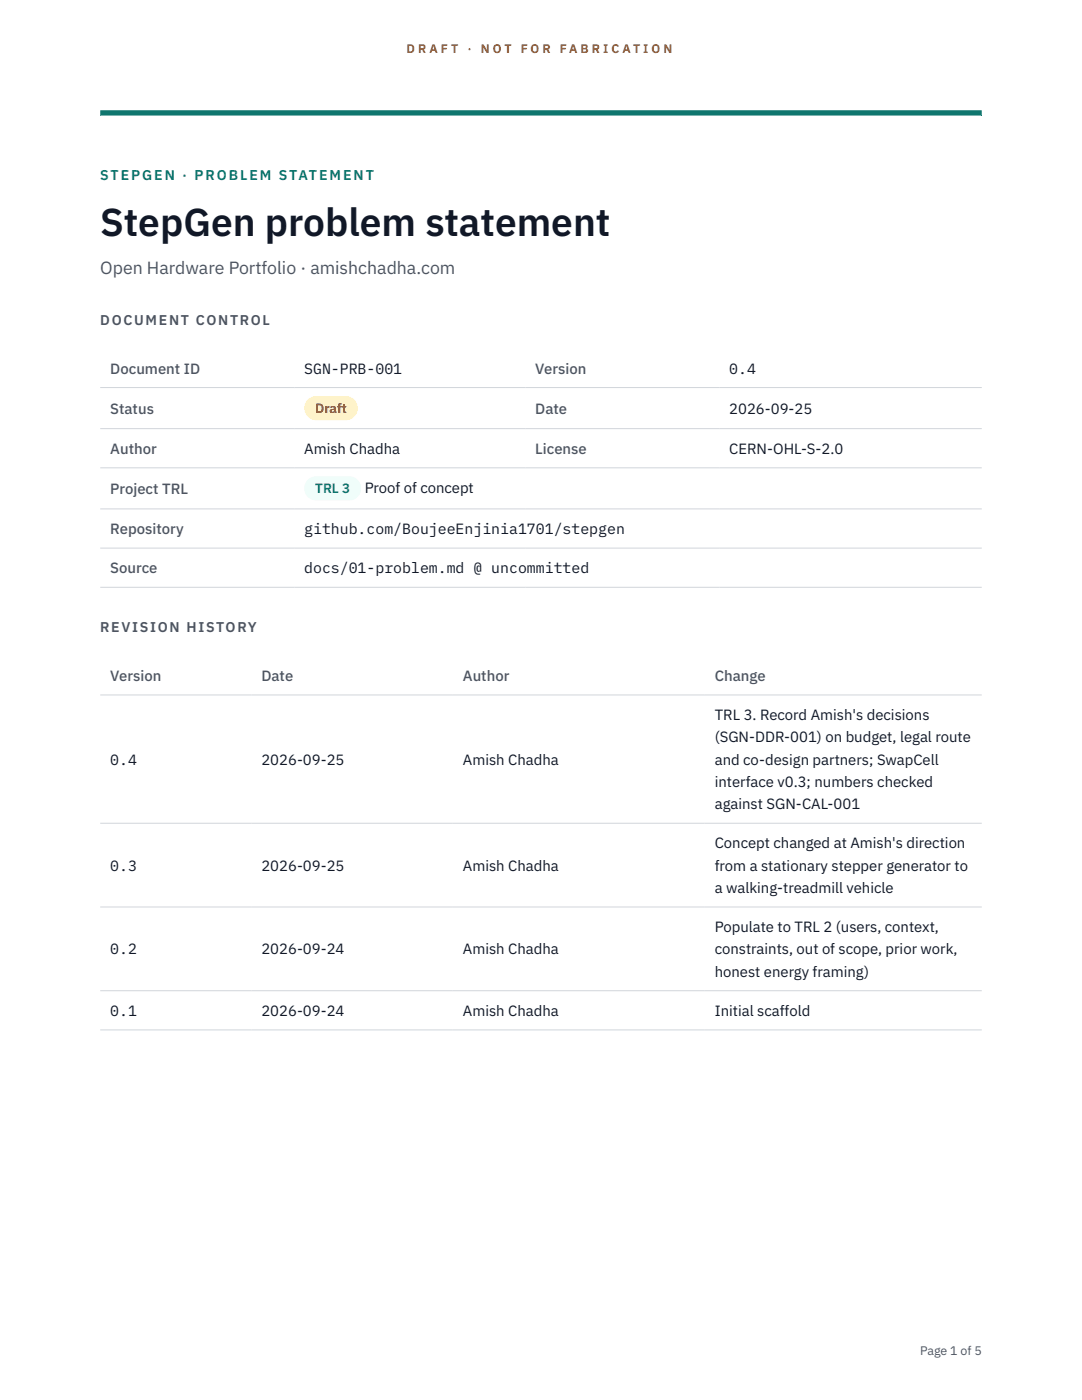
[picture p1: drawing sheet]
<svg xmlns="http://www.w3.org/2000/svg" width="216mm" height="279mm" viewBox="0 0 216 279" stroke-linecap="round" stroke-linejoin="round" font-family="sans-serif">
<defs><g id="words">
<text font-size="7.8" fill="#111827" x="20" y="47.1">StepGen problem statement</text>
<text font-size="3.5" fill="#4b5563" x="20" y="54.6">Open Hardware Portfolio · amishchadha.com</text>
<g font-size="3" fill="#4b5563">
<text x="22" y="74.5">Document ID</text>
<text x="106.8" y="74.5">Version</text>
<text x="22" y="82.6">Status</text>
<text x="106.8" y="82.6">Date</text>
<text x="22" y="90.6">Author</text>
<text x="106.8" y="90.6">License</text>
<text x="22" y="98.6">Project TRL</text>
<text x="22" y="106.6">Repository</text>
<text x="22" y="114.4">Source</text>
<text x="22" y="135.9">Version</text>
<text x="52.2" y="135.9">Date</text>
<text x="92.4" y="135.9">Author</text>
<text x="142.6" y="135.9">Change</text>
</g>
<g font-size="3" fill="#111827">
<text x="60.7" y="74.5">SGN-PRB-001</text>
<text x="145.5" y="74.5">0.4</text>
<text x="145.5" y="82.6">2026-09-25</text>
<text x="60.7" y="90.6">Amish Chadha</text>
<text x="145.5" y="90.6">CERN-OHL-S-2.0</text>
<text x="72.8" y="98.5">Proof of concept</text>
<text x="60.7" y="106.6">github.com/BoujeeEnjinia1701/stepgen</text>
<text x="60.7" y="114.4">docs/01-problem.md @ uncommitted</text>
<text x="142.6" y="143.7">TRL 3. Record Amish's decisions</text>
<text x="142.6" y="148.2">(SGN-DDR-001) on budget, legal route</text>
<text x="22" y="152.6">0.4</text>
<text x="52.2" y="152.6">2026-09-25</text>
<text x="92.4" y="152.6">Amish Chadha</text>
<text x="142.6" y="152.6">and co-design partners; SwapCell</text>
<text x="142.6" y="157.1">interface v0.3; numbers checked</text>
<text x="142.6" y="161.5">against SGN-CAL-001</text>
<text x="22" y="173.8">0.3</text>
<text x="52.2" y="173.8">2026-09-25</text>
<text x="92.4" y="173.8">Amish Chadha</text>
<text x="142.6" y="169.3">Concept changed at Amish's direction</text>
<text x="142.6" y="173.8">from a stationary stepper generator to</text>
<text x="142.6" y="178.2">a walking-treadmill vehicle</text>
<text x="22" y="190.5">0.2</text>
<text x="52.2" y="190.5">2026-09-24</text>
<text x="92.4" y="190.5">Amish Chadha</text>
<text x="142.6" y="186">Populate to TRL 2 (users, context,</text>
<text x="142.6" y="190.5">constraints, out of scope, prior work,</text>
<text x="142.6" y="194.9">honest energy framing)</text>
<text x="22" y="202.7">0.1</text>
<text x="52.2" y="202.7">2026-09-24</text>
<text x="92.4" y="202.7">Amish Chadha</text>
<text x="142.6" y="202.7">Initial scaffold</text>
</g>
<text font-size="2.8" fill="#0f766e" x="20" y="36">STEPGEN · PROBLEM STATEMENT</text>
<g font-size="2.8" fill="#4b5563">
<text x="20" y="64.8">DOCUMENT CONTROL</text>
<text x="20" y="126.2">REVISION HISTORY</text>
</g>
<text font-size="2.7" fill="#92400e" x="62.9" y="82.5">Draft</text>
<text font-size="2.7" fill="#0f766e" x="62.9" y="98.5">TRL 3</text>
<g font-size="2.5" fill="#b45309">
<text x="81.1" y="10.5">D R A F T</text>
<text x="93.3" y="10.5">·</text>
<text x="95.9" y="10.5">N O T</text>
<text x="103.9" y="10.5">F O R</text>
<text x="111.7" y="10.5">F A B R I C A T I O N</text>
</g>
<text font-size="2.5" fill="#4b5563" x="183.6" y="270.3">Page 1 of 5</text>
</g></defs>
<path d="M20 23.1h175.9zM20 22h175.9v1.1h-175.9z" fill-rule="evenodd" fill="#0f766e"/>
<path d="M20 77.3h175.9M20 85.5h175.9M20 93.4h175.9M20 101.6h175.9M20 109.4h175.9M20 117.2h175.9M20 138.7h175.9M20 164.3h175.9M20 181h175.9M20 197.7h175.9M20 205.5h175.9" fill="none" stroke="#d1d5db" stroke-width=".2"/>
<path d="M60.7 79h10.7v4.9h-10.7z" fill="#fef3c7"/>
<path d="M60.7 95.1h11.4v4.8h-11.4z" fill="#f0fdfa"/>
<use href="#words"/>
</svg>
